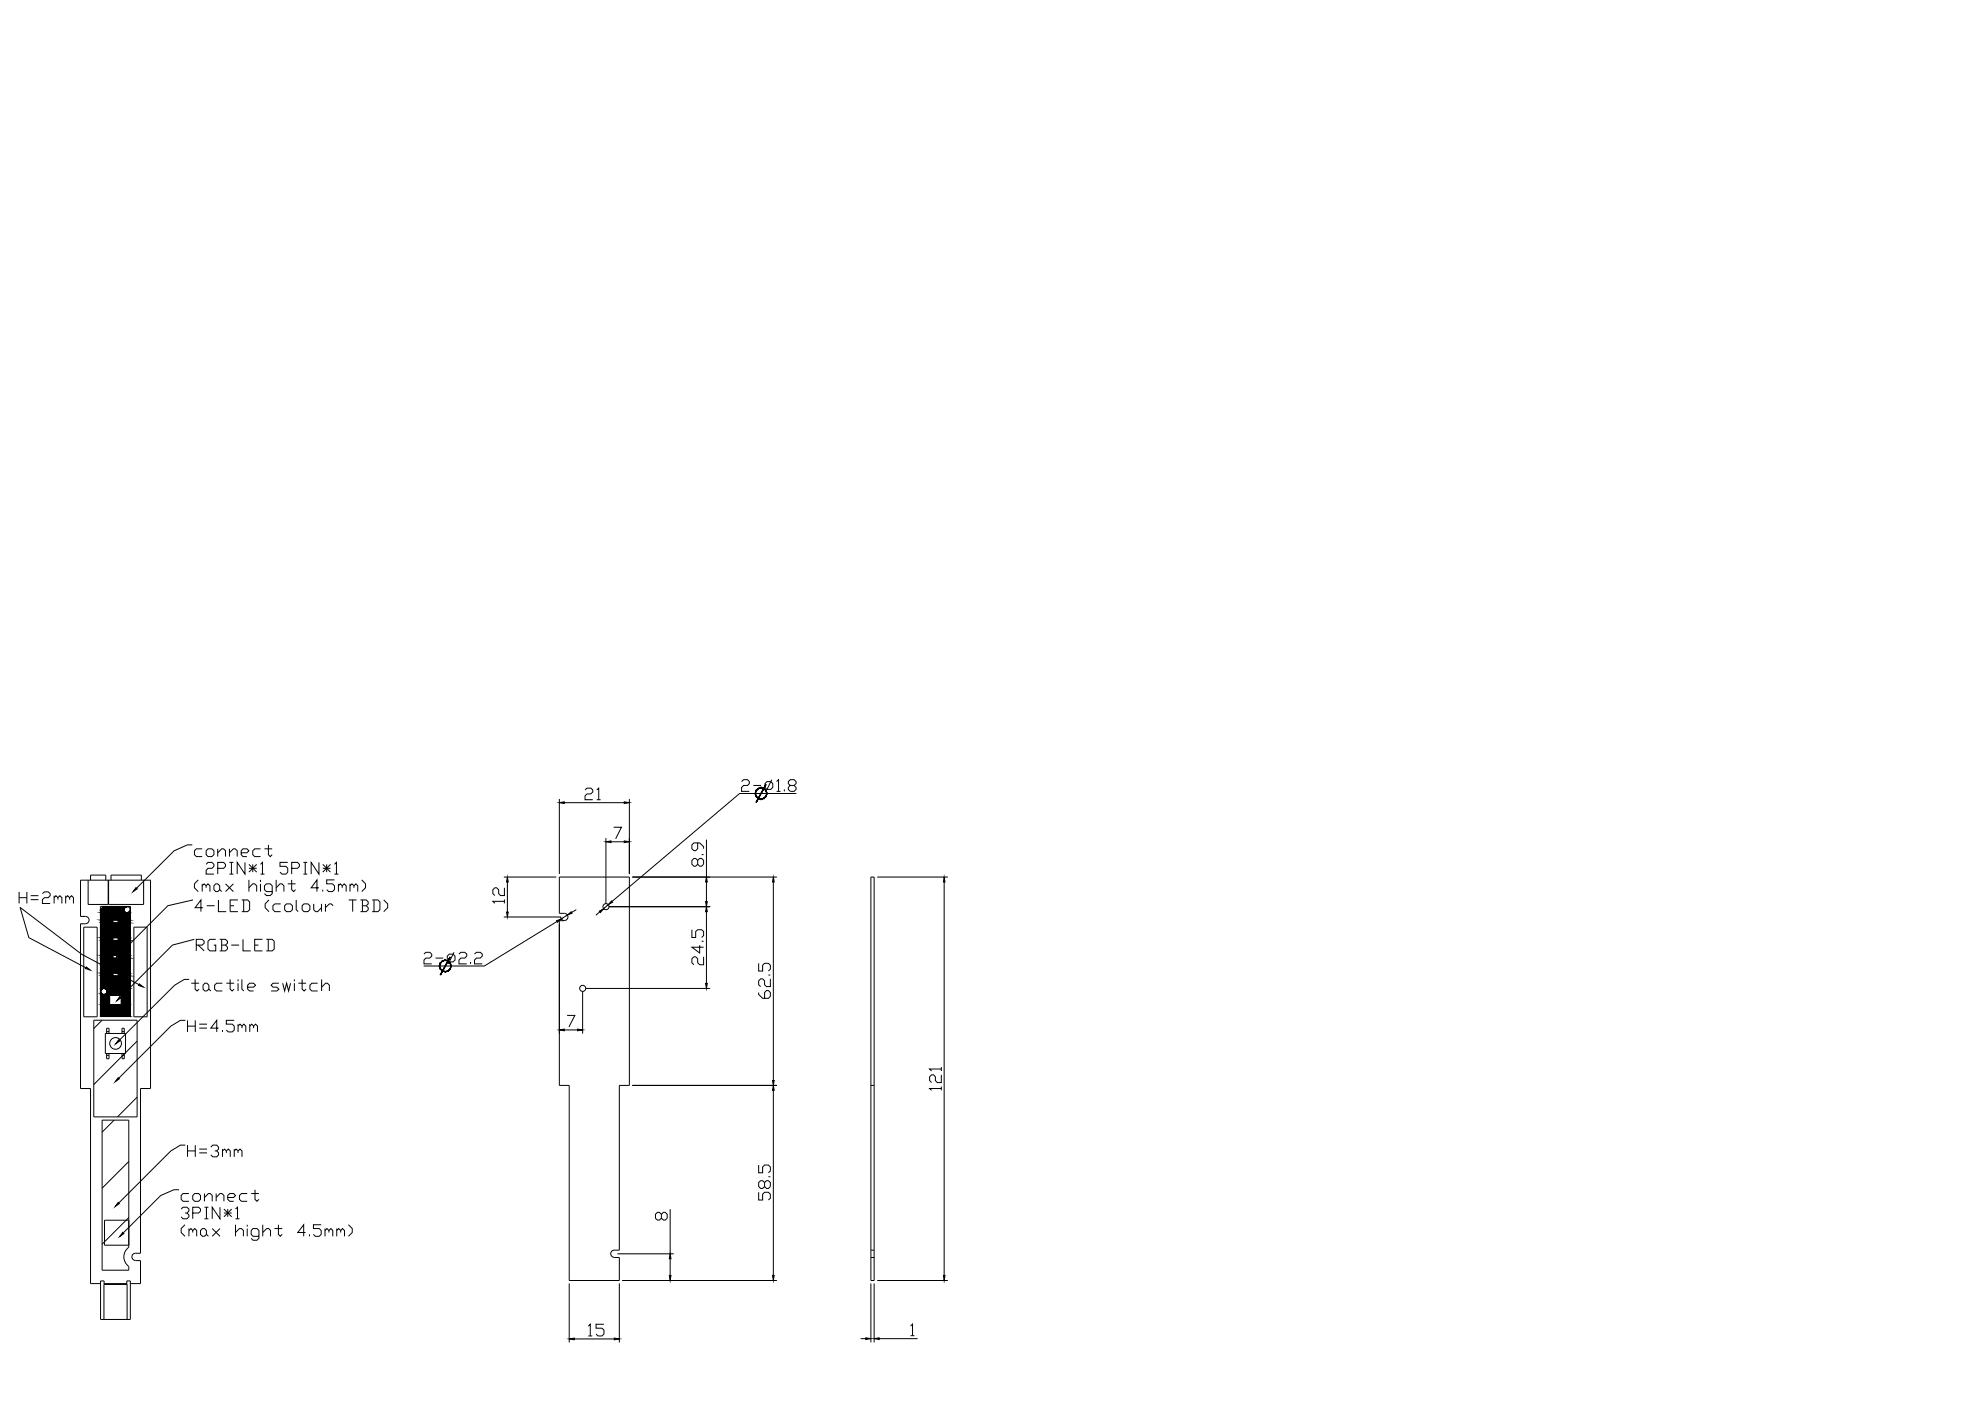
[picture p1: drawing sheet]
<svg xmlns="http://www.w3.org/2000/svg" width="594mm" height="420mm" viewBox="0 0 594 420" stroke-linecap="round" stroke-linejoin="round" font-family="sans-serif">
<!-- layer: 0 -->
<g fill="none" stroke="#000" stroke-width=".3">
<path d="M167.7 239.7v22.3M175.4 236.9l.6-.5h1.2l.6 .5v.6l-.6 .6h-1.2l-.6 .6v1.1h2.4M179 236.9l.5-.5v3.4M179 239.8h1.1M188.7 239.7v22.3M222.4 234.4l.6-.6h1.2l.5 .6v.6l-.5 .6h-1.2l-.6 .5v1.2h2.3M225.9 235.6h2.3M230 234.4h1.2l.5 .6v1.1l-.5 .6h-1.2l-.6-.6v-1.1zM231.5 233.8l-1.8 3.5M232.9 234.4l.6-.6v3.5M232.9 237.3h1.2M235.2 236.7v.6"/>
<path d="M237 235.6l-.6-.6v-.6l.6-.6h1.1l.6 .6v.6l-.6 .6h-1.1l-.6 .5v.6l.6 .6h1.1l.6-.6v-.6l-.6-.5M238.7 238h-16.9l-38.3 32.4M57.7 253.4h-1.5l-4 1.8-11.2 11.2M60.6 254.6h-1.7l-.6 .6v1.1l.6 .6h1.7M61.8 259.2l.6-.6h1.2l.5 .6v.6l-.5 .6h-1.2l-.6 .6v1.1h2.3M62.4 254.6h1.2l.5 .6v1.1l-.5 .6h-1.2l-.6-.6v-1.1zM65.3 255.7l1.2-1.1h.6l.5 .6v1.7M65.3 254.6v2.3M68.8 255.7l1.2-1.1h.5l.6 .6v1.7M68.8 254.6v2.3M68.8 258.6h1.2M69.4 258.6v3.5"/>
<path d="M72.3 255.7h1.8l.5-.5-.5-.6h-1.2l-.6 .6v1.1l.6 .6h1.2M73.5 258.6v3.5l-2.4-3.5v3.5M74.6 259.2l2.4 2.3M75.8 259.2v2.3M77 259.2l-2.4 2.3M78.1 254.6h-1.7l-.6 .6v1.1l.6 .6h1.7M78.1 259.2l.6-.6v3.5M79.3 254.6h2.3M80.5 253.4v2.9l.5 .6 .6-.6M86.3 258.6h-2.3v1.2h1.7l.6 .6v1.1l-.6 .6h-1.1l-.6-.6M91 258.6h1.1M91.5 258.6v3.5"/>
<path d="M95.6 258.6v3.5l-2.3-3.5v3.5M96.8 259.2l2.3 2.3M98 259.2v2.3M99.1 259.2l-2.3 2.3M100.3 259.2l.6-.6v3.5M169.2 240.7h18M181.7 251.4v19.5M183.2 252.4h4M184 248.1h2.4l-1.8 3.5M209.2 258l.6-.6h.6l.6 .6v1.2l-.6 .6h-.6l-.6-.6v-1.2l-.6-.6h-.5l-.6 .6v1.2l.6 .6h.5l.6-.6M209.2 252.8v1.7l-.6 .6h-.5l-.6-.6v-1.1l.6-.6h1.7l1.2 1.1v.6M210.4 256.3h.6"/>
<path d="M211.9 251.9v11.1M5.7 267.5v3.4M5.7 269.2h2.4M8.1 267.5v3.4M9.2 268.6h2.3M9.2 269.8h2.3M12.7 268l.6-.5h1.1l.6 .5v.6l-.6 .6h-1.1l-.6 .6v1.1h2.3M16.2 269.2l.6-.6 .6 .6v.6M16.2 268.6v2.3M17.4 269.2l.6-.6 .6 .6v1.7M19.7 269.2l.6-.6 .6 .6v.6M19.7 268.6v2.3"/>
<path d="M20.9 269.2l.6-.6 .5 .6v1.7M25.1 274.7v.1M25.1 278.1h4v26.8h-4zM26.4 264v7.2h6v-7.2M27.1 264v-1.6h4.6v1.6M30.1 271.8h9v33.1h-9zM31.1 271.8l-1 1.1M32.6 264v7.2h10.5v-7.2M33.3 264v-1.6h9.1v1.6M33.8 275.9h1.6v.8h-1.6zM40.1 278.1h4v26.8h-4zM57.9 269.9l-7.6 1.7-14.3 14.4"/>
<path d="M59.5 263.9l-1.2 1.2v1.1l1.2 1.2M60.6 265.7l.6-.6 .6 .6v.5M60.6 265.1v2.3M60.8 272.2h-2.3l1.8-2.3v3.5M61.8 265.7l.6-.6 .6 .6v1.7M62 271.6h2.4M64.7 265.1h.6l.6 .6v1.1l-.6 .6h-.6l-.6-.6v-1.1zM65.3 260.4h1.8l.5-.6v-.6l-.5-.6h-1.8v3.5M65.5 269.9v3.5h2.3M65.9 266.8l.6 .6M67.6 265.1l2.4 2.3M68.8 262.1h1.2"/>
<path d="M69 271.6h1.2M70 265.1l-2.4 2.3M71.3 269.9h-2.3v3.5h2.3M72.5 269.9h1.8l.6 .6v2.3l-.6 .6h-1.8M73.1 269.9v3.5M74.6 266.2l1.2-1.1h.6l.6 .6v1.7M74.6 260.4h2.4M74.6 263.9v3.5M78.1 262.1h1.2M78.1 263.9v.6M78.1 265.1v2.3M80.7 269.9l-1.2 1.2v1.1l1.2 1.2"/>
<path d="M81.6 267.4h-1.7l-.6-.6v-1.1l.6-.6h1.1l.6 .6v2.3l-.6 .6h-1.1l-.6-.6M82.8 266.2l1.2-1.1h.6l.5 .6v1.7M82.8 263.9v3.5M84.2 271.1h-1.8l-.6 .5v1.2l.6 .6h1.8M85.4 271.6l.5-.5h1.2l.6 .5v1.2l-.6 .6h-1.2l-.5-.6zM86.3 265.1h2.3M87.5 260.4h1.7l.6-.6v-.6l-.6-.6h-1.7v3.5M87.5 263.9v2.9l.6 .6 .5-.6M88.8 269.9v2.9l.6 .6M90.6 271.6l.6-.5h1.1l.6 .5v1.2l-.6 .6h-1.1l-.6-.6zM91 262.1h1.1M94.1 271.1v1.7l.6 .6h.6l1.1-1.2"/>
<path d="M95.6 266.2h-2.3l1.8-2.3v3.5M96.4 271.1v2.3M96.8 260.4h2.3M96.8 266.8v.6M97.6 271.1v2.3M99.9 271.6l-.6-.5h-.5l-1.2 1.1M100.3 263.9h-2.3v1.2h1.7l.6 .6v1.1l-.6 .6h-1.1l-.6-.6M100.3 262.1h1.2M101.5 265.7l.5-.6 .6 .6v.5M101.5 265.1v2.3M102.6 265.7l.6-.6 .6 .6v1.7M104.6 269.9h2.3"/>
<path d="M105 265.7l.6-.6 .5 .6v.5M105 265.1v2.3M105.8 269.9v3.5M106.1 265.7l.6-.6 .6 .6v1.7M108.1 269.9h1.7l.6 .6v.6l-.6 .5M108.5 263.9l1.1 1.2v1.1l-1.1 1.2M108.7 271.6h1.1l.6 .6v.6l-.6 .6h-1.7M108.7 269.9v3.5M111.6 269.9h1.7l.6 .6v2.3l-.6 .6h-1.7M112.2 269.9v3.5M115.1 269.9l1.2 1.2v1.1l-1.2 1.2M151.2 263h15.5"/>
<path d="M151.2 275h17M151.3 270.3h-3.5l.6 .6M151.3 266.2v2.4h-1.2l-.6-.6v-1.2l-.6-.6h-.5l-.6 .6v1.2l.6 .6M151.3 269.8v1.1M152.2 264.5v9M167 276.4l-21.7 13.3h-18.2M168.2 275a1.08 1.08 0 0 0 1.1 1.1 1.08 1.08 0 0 0 1-1.1 1.08 1.08 0 0 0-1.1-1.1h-1.5v-10.9h21v62.5h-3v49.4h-1.5a1.08 1.08 0 0 0-1.1 1.1 1.08 1.08 0 0 0 1.1 1.1h1.5v6.9h-15v-58.5h-3v-49.4h1.5M170.2 274.4l-1.9 1.2M172.7 272.9l-1.3 .8M179.9 273.4l-1.2 1M182.4 271.3l-1.4 1.2M182.7 271.9h30.2"/>
<path d="M189.7 263h43.2M207.5 278.8v2.3h1.1v-1.7l.6-.6h1.2l.6 .6v1.2l-.6 .5M211.9 264.5v5.9M211.9 273.4v21.5M231.9 264.5v59.5M261.2 263h.9v121h-.9zM263.2 263h21M283.1 264.5v118M25.8 290.3l-17.1-9.1-2.7-9.1 18.6 14.1 17.1 9.1M32.9 298.5h3.5v2.8h-3.5zM33.8 286.5h1.6v.8h-1.6zM33.8 281.2h1.6v.8h-1.6z"/>
<path d="M33.8 291.9h1.6v.8h-1.6zM56.7 293.7h-1.4l-2.9 1.8-16.7 16.5M57.4 294.9h2.3M58.3 281.7l-6.6 1.7-15.6 15.7M58.5 293.7v2.9l.6 .6 .6-.6M58.9 283.4h1.7l.6-.6v-.5l-.6-.6h-1.7v3.5M59.5 283.4l1.7 1.8M61.4 294.9h.6l.6 .6v1.1l-.6 .6h-.6l-.5-.6v-1.1zM62.6 296.6l.6 .6M64.7 281.7h-1.7l-.6 .6v2.3l.6 .6h1.7v-1.8h-.6M65.9 281.7h1.7l.6 .6v.5l-.6 .6M66.5 283.4h1.1l.6 .6v.6l-.6 .6h-1.7"/>
<path d="M66.5 281.7v3.5M66.7 294.9h-1.7l-.6 .6v1.1l.6 .6h1.7M67.9 294.9h2.3M69 293.7v2.9l.6 .6 .6-.6M69.4 283.4h2.3M71.4 293.7v.6M71.4 294.9v2.3M72.5 293.7v2.9l.6 .6M72.9 281.7v3.5h2.3M74.3 296.1h1.7l.6-.6-.6-.6h-1.1l-.6 .6v1.1l.6 .6h1.1M76.4 283.4h1.1M78.7 281.7h-2.3v3.5h2.3"/>
<path d="M79.9 281.7h1.7l.6 .6v2.3l-.6 .6h-1.7M80.4 281.7v3.5M83.6 294.9h-1.7l-.6 .6 .6 .6h1.1l.6 .5-.6 .6h-1.7M84.8 294.9l.6 2.3 .6-2.3 .5 2.3 .6-2.3M88.3 293.7v.6M88.3 294.9v2.3M89.5 294.9h2.3M90.6 293.7v2.9l.6 .6 .6-.6M95.3 294.9h-1.8l-.6 .6v1.1l.6 .6h1.8M96.4 296.1l1.2-1.2h.6l.6 .6v1.7M96.4 293.7v3.5M127.1 286.1l.6-.5h1.2l.6 .5v.6l-.6 .6h-1.2l-.6 .6v1.2h2.4"/>
<path d="M130.6 287.3h2.3M134.1 286.7l.6-.6h1.2l.6 .6v1.2l-.6 .6h-1.2l-.6-.6zM136.2 285.6l-1.8 3.5M137.6 286.1l.6-.5h1.2l.6 .5v.6l-.6 .6h-1.2l-.6 .6v1.2h2.4M141.1 288.5v.6M142.3 286.1l.6-.5h1.1l.6 .5v.6l-.6 .6h-1.1l-.6 .6v1.2h2.3M174.7 297.4v12.5M175.7 296.4h37.2M209.8 283.5v2.3l-2.3-1.7h3.5M210.4 282.3h.6M211 286.9v2.4h-1.2l-.6-.6v-1.2l-.6-.6h-.5l-.6 .6v1.2l.6 .6M227.5 297.7v.6l1.2 1.1h1.7l.6-.6v-1.1l-.6-.6h-.6l-.5 .6v1.7"/>
<path d="M227.5 288.9v2.3h1.2v-1.7l.6-.6h1.1l.6 .6v1.1l-.6 .6M230.4 292.4h.6M231 293.6v2.3h-1.2l-.5-.6v-1.2l-.6-.5h-.6l-.6 .5v1.2l.6 .6M28.1 306h13v29h-13zM30.6 306l-2.5 2.5M31.6 309.9h6v6h-6zM32 309.9v-1.5h.7v1.5M32 315.9v1.6h.7v-1.6M32 316.5h.7M32 309.4h.7M36.6 309.9v-1.5h.7v1.5M36.6 315.9v1.6h.7v-1.6"/>
<path d="M36.6 316.5h.7M36.6 309.4h.7M41.1 312.2l-13 13.1M55.6 306h-1.5l-2.9 1.7-15.6 15.7M56.2 306v3.5M56.2 307.7h2.4M58.6 306v3.5M59.7 308.3h2.4M59.7 307.1h2.4M65.5 308.3h-2.3l1.8-2.3v3.5M66.7 308.9v.6M70.2 306h-2.3v1.1h1.8l.5 .6v1.2l-.5 .6h-1.2l-.6-.6"/>
<path d="M71.4 307.7l.6-.6 .6 .6v.6M71.4 307.1v2.4M72.6 307.7l.5-.6 .6 .6v1.8M74.9 307.7l.6-.6 .5 .6v.6M74.9 307.1v2.4M76 307.7l.6-.6 .6 .6v1.8M169.2 308.9h4M170.1 304.5h2.3l-1.8 3.5M30.6 335.9h8v38.2a3.5 3.5 0 0 0 0 5.7v1.1h-8zM34.2 335.9l-3.6 3.6M41.1 329l-5.9 6M189.7 325.5h43.2"/>
<path d="M231.9 327v55.5M261.2 325.5h.9M282.3 326.4h-3.5l.6 .6M282.3 322.3v2.4h-1.2l-.6-.6v-1.2l-.5-.6h-.6l-.6 .6v1.2l.6 .6M282.3 320.6h-3.5l.6 .6M282.3 320v1.2M282.3 325.9v1.1M38.6 348.3l-8 8M53.7 356.8h-1.5l-4 1.7-11.2 11.3M55.6 343.4h-1.5l-2.9 1.8-15.6 15.6M56.2 343.4v3.5M56.2 345.2h2.4"/>
<path d="M56.7 357.9h-1.8l-.6 .6v1.2l.6 .6h1.8M57.8 358.5l.6-.6h1.2l.5 .6v1.2l-.5 .6h-1.2l-.6-.6zM58.6 343.4v3.5M59.7 344.6h2.4M59.7 345.8h2.4M61.3 359.1l1.2-1.2h.5l.6 .6v1.8M61.3 357.9v2.4M63.2 344l.6-.6h1.2l.5 .6v.6l-.5 .6h-.6M64.8 359.1l1.2-1.2h.6l.6 .6v1.8M64.8 357.9v2.4M65 345.2l.5 .6v.5l-.5 .6h-1.2l-.6-.6M66.7 345.2l.6-.6 .6 .6v.6"/>
<path d="M66.7 344.6v2.3M67.9 345.2l.6-.6 .6 .6v1.7M68.3 359.1h1.8l.5-.6-.5-.6h-1.2l-.6 .6v1.2l.6 .6h1.2M70.2 345.2l.6-.6 .6 .6v.6M70.2 344.6v2.3M71.4 345.2l.6-.6 .6 .6v1.7M74.1 357.9h-1.7l-.6 .6v1.2l.6 .6h1.7M75.3 357.9h2.4M76.5 356.8v2.9l.6 .6 .6-.6M227.5 357.6v2.3h1.2v-1.7l.6-.6h1.1l.6 .6v1.1l-.6 .6M227.5 349.4v2.3h1.2v-1.7l.6-.6h1.1l.6 .6v1.2l-.6 .5M229.3 354.6l.5-.5h.6l.6 .5v1.2l-.6 .6h-.6l-.5-.6v-1.2l-.6-.5h-.6l-.6 .5v1.2l.6 .6h.6l.6-.6"/>
<path d="M230.4 352.9h.6M38.6 365.1l-8 8M38.6 365.9h-7.3v7.5h7.3M40.6 378.1h1.5v6.9h-3M40.6 378a1.08 1.08 0 0 1-1-1.1 1.08 1.08 0 0 1 1-1.1h1.5v-49.4h3v-62.4h-21v10.8h1.5a1.08 1.08 0 0 1 1.1 1.1 1.08 1.08 0 0 1-1.1 1.1h-1.5v49.4h3v58.6h3.1M54.3 362.6l.6-.6h1.2l.6 .6v.6l-.6 .6h-.6M55.5 367.3l-1.2 1.1v1.2l1.2 1.2M56.1 363.8l.6 .6v.5l-.6 .6h-1.2l-.6-.6M56.7 369l.5-.6 .6 .6v.6M56.7 368.4v2.4M57.8 363.8h1.8l.5-.6v-.6l-.5-.6h-1.8v3.5M57.8 369l.6-.6 .6 .6v1.8"/>
<path d="M60.1 369l.6-.6h.6l.6 .6v1.2l-.6 .6h-.6l-.6-.6zM61.3 362h1.2M61.3 365.5h1.2M61.9 362v3.5M61.9 370.2l.6 .6M63.6 368.4l2.4 2.4M66 362v3.5l-2.4-3.5v3.5M66 368.4l-2.4 2.4M67.2 363.8h2.3M67.2 362.6l2.3 2.3M68.3 362.6v2.3M69.5 362.6l-2.3 2.3"/>
<path d="M70.6 362.6l.6-.6v3.5M70.6 369.6l1.2-1.2h.6l.6 .6v1.8M70.6 365.5h1.2M70.6 367.3v3.5M74.1 367.3v.5M74.1 368.4v2.4M77.7 370.8h-1.8l-.6-.6v-1.2l.6-.6h1.2l.6 .6v2.4l-.6 .6h-1.2l-.6-.6M78.8 369.6l1.2-1.2h.6l.5 .6v1.8M78.8 367.3v3.5M82.3 368.4h2.3M83.5 367.3v2.9l.5 .6 .6-.6M91.6 369.6h-2.3l1.8-2.3v3.5"/>
<path d="M92.8 370.2v.6M96.3 367.3h-2.3v1.1h1.7l.6 .6v1.2l-.6 .6h-1.2l-.5-.6M97.5 369l.6-.6 .6 .6v.6M97.5 368.4v2.4M98.7 369l.5-.6 .6 .6v1.8M101 369l.6-.6 .6 .6v.6M101 368.4v2.4M102.2 369l.5-.6 .6 .6v1.8M104.5 367.3l1.1 1.1v1.2l-1.1 1.2M185.2 376h16.7M198.3 364.2l.6-.6h.6l.6 .6v1.2l-.6 .5h-.6l-.6-.5v-1.2l-.5-.6h-.6l-.6 .6v1.2l.6 .5h.6l.5-.5M201 362.7v13.3"/>
<path d="M201 377.5v5M261.2 377.1h.9M261.2 374.9h.9M31.2 385.2h6.9v10.5M31.2 385h6.8M38 385.2v-1.1h1.1v11.6h-8.9v-11.6h1v11.6M170.7 385v17.5M176.4 397.7l.6-.6v3.6M181.1 397.1h-2.4v1.2h1.8l.6 .6v1.2l-.6 .6h-1.2l-.6-.6M185.7 385v17.5M186.7 384h46.2M261.2 385v17.5"/>
<path d="M262.1 385v17.5M263.2 384h21M273.1 397.7l.6-.6v3.5M172.2 401.5h12M176.4 400.7h1.2M258.2 401.5h1.4M263.7 401.5h11.4M273.1 400.6h1.1"/>
<circle cx="38.1" cy="272.8" r=".91"/>
<circle cx="181.7" cy="271.9" r=".91"/>
<circle cx="31.2" cy="297.3" r=".91"/>
<circle cx="174.7" cy="296.4" r=".91"/>
<circle cx="34.7" cy="312.9" r="1.76"/>
</g>
<g fill="#000" stroke="#000" stroke-width=".3">
<path d="M167.7 240.7l1.5-.2v.5zM181.7 252.4l1.5-.2v.5zM187.2 240.5l1.5 .2-1.5 .3zM187.2 252.2l1.5 .2-1.5 .3zM31.1 271.8l7 .2h-7.1zM39 272.9v.3zM40.8 266.2l.4 .3-1.3 .9zM152.2 263l.2 1.5h-.5zM151.9 273.5h.5l-.2 1.5zM166.9 276.2l1.4-.6-1.2 1zM170.2 274.4l1.1-1 .2 .5zM179.7 273.3l1.3-.8-.9 1.2z"/>
<path d="M183.4 270.2l.3 .4-1.3 .7zM211.6 270.4h.5l-.2 1.5zM211.9 263l.2 1.5h-.5zM211.9 271.9l.2 1.5h-.5zM231.9 263l.3 1.5h-.5zM283.1 263l.3 1.5h-.5zM25.9 290l1.2 .9-1.5-.4zM30.2 297v.4zM30.2 297.4l.1 .3zM35.8 285.8l.4 .4-1.3 .9zM41.8 295.1l1.2 .9-1.5-.5zM211.6 294.9h.5l-.2 1.5z"/>
<path d="M35.6 311.8l.3 .4-1.2 .9zM35.9 298.9l.4 .4-1.3 .9zM167.7 308.9l1.5-.3v.5zM173.2 308.6l1.5 .3-1.5 .2zM35.4 323.2l.4 .3-1.2 .9zM231.7 324h.5l-.3 1.5zM231.9 325.5l.3 1.5h-.5zM35.4 360.6l.4 .3-1.2 .9zM36.8 369.6l.3 .4-1.2 .8zM201 376l.2 1.5h-.5zM200.7 382.5h.5l-.2 1.5zM231.7 382.5h.5l-.3 1.5z"/>
<path d="M282.9 382.5h.5l-.3 1.5zM170.7 401.5l1.5-.2v.5zM184.2 401.3l1.5 .2-1.5 .3zM259.6 401.2l1.6 .3-1.6 .2zM262.1 401.5l1.6-.3v.5z"/>
<path d="M226.7 237l-.2 1zM226.7 237l-.2 1zM226.7 237l.6-.6zM227.3 236.4l-.5 .7zM227.3 236.4l.9-.3zM227.4 236.6l.8-.5zM228.2 236.1v.2l1 .1zM228.2 236.3l1 .1zM229.2 236.4l.6 .6zM229.1 236.6l.7 .4zM229.6 237.1l.5 .9-.3-1zM229.6 237.1l.5 .9zM229.9 238l-.1 .9zM229.9 238l-.1 .9zM229.6 238.8l-.4 .7 .6-.6zM229.1 239.3l.5-.5-.4 .7zM228.2 239.8l1-.3-.1-.2zM228.2 239.6l.9-.3-.9 .5zM227.3 239.5l.9 .3v-.2zM227.4 239.3l.8 .3-.9-.1zM226.7 238.9l.6 .6zM226.7 238.9l.7 .4zM226.4 238l.3 .9zM226.4 238l.4 .8z"/>
<path d="M229.6 235.3l-2.9 5.3zM229.6 235.3l-2.8 5.3z"/>
<path d="M30.5 272.5l-.4 .4h7.1zM30.5 272.5h6.8l-.1 .4z"/>
<path d="M30.1 272.9h7.1zM30.1 272.9h7.1z"/>
<path d="M30.1 272.9v.3h7.2zM30.1 272.9h7.1l.1 .3z"/>
<path d="M30.1 273.2l.1 .3h7.3zM30.1 273.2h7.2l.2 .3z"/>
<path d="M30.2 273.5v.2h7.6zM30.2 273.5h7.3l.3 .2z"/>
<path d="M30.2 273.7h7.9zM30.2 273.7h7.9z"/>
<path d="M30.2 273.7v2.2h8.8zM30.2 273.7h8.8v2.2z"/>
<path d="M30.2 275.9v.8h3.6zM30.2 275.9h3.6v.8z"/>
<path d="M30.5 272.5h6.8l-6.6-.3zM30.7 272.2h6.8l-.2 .3z"/>
<path d="M30.7 272.2h6.8l-6.5-.2zM31 272h6.8l-.3 .2z"/>
<path d="M31 272h6.8zM31 272h7.1z"/>
<path d="M35.4 275.9v.8h3.6zM35.4 275.9h3.6v.8z"/>
<path d="M38.1 273.7h.9zM38.5 273.7h.5z"/>
<path d="M38.5 273.7h.5l-.3-.2zM38.7 273.5l.3 .2z"/>
<path d="M39 273.2l-.3 .3h.3zM39 273.2v.3z"/>
<path d="M30.2 276.7v4.5h8.8zM30.2 276.7h8.8v4.5z"/>
<path d="M30.2 281.2v.8h3.6zM30.2 281.2h3.6v.8z"/>
<path d="M30.2 282v4.5h8.9zM30.2 282h8.8l.1 4.5z"/>
<path d="M30.2 286.5v.8h3.6zM30.2 286.5h3.6v.8z"/>
<path d="M30.2 287.3v4.6h8.9zM30.2 287.3h8.9v4.6z"/>
<path d="M30.2 291.9v.8h3.6zM30.2 291.9h3.6v.8z"/>
<path d="M30.2 298.3v.2h8.9zM30.2 298.3h8.9v.2z"/>
<path d="M30.2 292.7v3.7h8.9zM30.2 292.7h8.9v3.7z"/>
<path d="M30.2 296.4l.6 .1zM30.2 296.4h.9z"/>
<path d="M30.2 296.5l.3 .2zM30.2 296.5h.6l-.3 .2z"/>
<path d="M30.2 296.7l.1 .3zM30.2 296.7h.3l-.2 .3z"/>
<path d="M30.2 297.7v.3h.3zM30.2 297.7l.3 .3z"/>
<path d="M30.2 298v.2h.6zM30.2 298l.6 .2z"/>
<path d="M30.2 298.2l.9 .1zM30.2 298.2l.9 .1z"/>
<path d="M31.1 298.3h8zM31.5 298.2l7.6 .1z"/>
<path d="M31.1 296.4l8 .1zM31.1 296.4l8 .1z"/>
<path d="M31.5 298.2h7.6l-7.3-.2zM31.8 298h7.3v.2z"/>
<path d="M31.5 296.5l.3 .2h7.3zM31.5 296.5h7.6v.2z"/>
<path d="M32 297.7l-.2 .3h7.3zM32 297.7h7.1v.3z"/>
<path d="M31.8 296.7l.2 .3h7.1zM31.8 296.7h7.3v.3z"/>
<path d="M32 297.4v.3h7.1zM32 297.4h7.1v.3z"/>
<path d="M32 297v.4h7.1zM32 297h7.1v.4z"/>
<path d="M35.4 281.2v.8h3.6zM35.4 281.2h3.6v.8z"/>
<path d="M35.4 286.5v.8h3.7zM35.4 286.5h3.7v.8z"/>
<path d="M35.4 291.9v.8h3.7zM35.4 291.9h3.7v.8z"/>
<path d="M132 288.8l-.2 .9zM132 288.8l-.2 .9zM132 288.8l.6-.6zM132.6 288.2l-.5 .7zM132.6 288.2l.9-.3zM132.7 288.3l.8-.4zM133.5 287.9l1 .3zM133.5 288l1 .2zM134.5 288.2l.6 .6zM134.4 288.3l.7 .5zM134.9 288.9l.5 .8-.3-.9zM134.9 288.9l.5 .8zM135.2 289.7l-.1 .9zM135.2 289.7l-.1 .9zM134.9 290.5l-.4 .7 .6-.6zM134.9 290.5l-.4 .7zM133.5 291.5l1-.3zM133.5 291.4l.9-.3-.9 .4zM132.6 291.2l.9 .3v-.1zM132.7 291.1l.8 .3zM132 290.6l.6 .6zM132 290.6l.7 .5zM131.7 289.7l.3 .9zM131.7 289.7h.1l.3 .8z"/>
<path d="M134.9 287l-2.9 5.3 .1 .1zM134.9 287l.2 .1-3 5.3z"/>
<path d="M30.2 301.3l-.1 3.6h9zM30.2 301.3h8.9v3.6z"/>
<path d="M30.2 298.5v2.8h2.7zM30.2 298.5h2.7v2.8z"/>
<path d="M36.4 298.5v2.8h2.7zM36.4 298.5h2.7v2.8z"/>
</g>
</svg>
